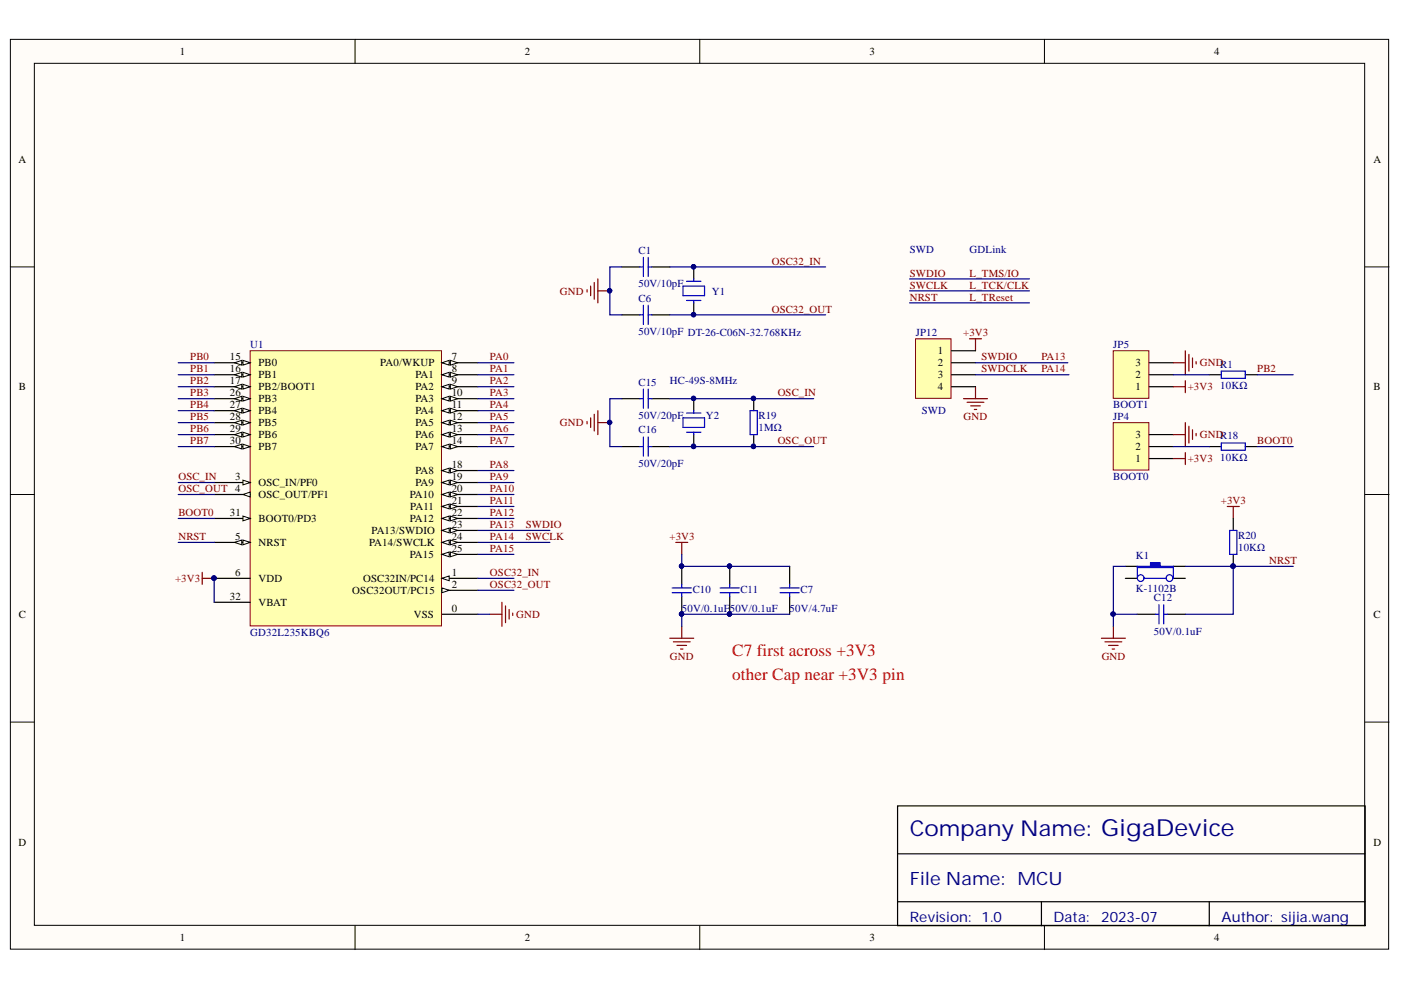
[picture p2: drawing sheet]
<svg xmlns="http://www.w3.org/2000/svg" width="297mm" height="210mm" viewBox="0 0 297 210" stroke-linecap="round" stroke-linejoin="round" font-family="sans-serif">
<defs><g id="words">
<text font-size="4.6" fill="#000080" x="192.9" y="177.3">Company Name: GigaDevice</text>
<text font-size="3.9" fill="#000080" x="192.9" y="187.7">File Name: MCU</text>
<g font-size="3.6" fill="#f00">
<text x="155.2" y="139.1">C7 first across +3V3</text>
<text x="155.2" y="144.2">other Cap near +3V3 pin</text>
</g>
<g font-size="3" fill="#000080">
<text x="192.9" y="195.4">Revision: 1.0</text>
<text x="223.3" y="195.4">Data:</text>
<text x="233.5" y="195.4">2023-07</text>
<text x="259" y="195.4">Author: sijia.wang</text>
</g>
<g font-size="2.3">
<text x="38.2" y="11.7">1</text>
<text x="111.2" y="11.7">2</text>
<text x="184.3" y="11.7">3</text>
<text x="257.4" y="11.7">4</text>
<text x="3.9" y="34.5">A</text>
<text x="291.2" y="34.5">A</text>
<text x="48.7" y="76.4">15</text>
<text x="54.8" y="77.7">PB0</text>
<text x="80.6" y="77.7">PA0/WKUP</text>
<text x="95.8" y="76.4">7</text>
<text x="198.8" y="75.1">1</text>
<text x="198.8" y="77.7">2</text>
<text x="240.8" y="77.7">3</text>
<text x="4" y="82.8">B</text>
<text x="48.7" y="78.9">16</text>
<text x="48.7" y="81.5">17</text>
<text x="54.8" y="80.2">PB1</text>
<text x="54.8" y="82.8">PB2/BOOT1</text>
<text x="88.1" y="80.2">PA1</text>
<text x="88.1" y="82.8">PA2</text>
<text x="95.8" y="78.9">8</text>
<text x="95.8" y="81.5">9</text>
<text x="198.8" y="80.2">3</text>
<text x="198.8" y="82.8">4</text>
<text x="240.8" y="82.8">1</text>
<text x="240.8" y="80.2">2</text>
<text x="291.2" y="82.8">B</text>
<text x="48.7" y="84">26</text>
<text x="48.7" y="86.6">27</text>
<text x="48.7" y="89.1">28</text>
<text x="54.8" y="85.3">PB3</text>
<text x="54.8" y="87.8">PB4</text>
<text x="88.1" y="85.3">PA3</text>
<text x="88.1" y="87.8">PA4</text>
<text x="95.8" y="84">10</text>
<text x="95.8" y="86.6">11</text>
<text x="95.8" y="89.1">12</text>
<text x="48.7" y="91.6">29</text>
<text x="48.7" y="94.2">30</text>
<text x="54.8" y="90.4">PB5</text>
<text x="54.8" y="92.9">PB6</text>
<text x="54.8" y="95.4">PB7</text>
<text x="88.1" y="90.4">PA5</text>
<text x="88.1" y="92.9">PA6</text>
<text x="88.1" y="95.4">PA7</text>
<text x="95.8" y="91.6">13</text>
<text x="95.8" y="94.2">14</text>
<text x="240.8" y="95.4">2</text>
<text x="240.8" y="92.9">3</text>
<text x="49.8" y="101.8">3</text>
<text x="88.1" y="100.5">PA8</text>
<text x="95.8" y="101.8">19</text>
<text x="95.8" y="99.2">18</text>
<text x="240.8" y="98">1</text>
<text x="54.8" y="103">OSC_IN/PF0</text>
<text x="54.8" y="105.7">OSC_OUT/PF1</text>
<text x="86.9" y="105.7">PA10</text>
<text x="88.1" y="103">PA9</text>
<text x="95.8" y="104.4">20</text>
<text x="95.8" y="106.9">21</text>
<text x="48.7" y="109.5">31</text>
<text x="54.8" y="110.7">BOOT0/PD3</text>
<text x="78.8" y="113.3">PA13/SWDIO</text>
<text x="86.9" y="110.7">PA12</text>
<text x="87" y="108.2">PA11</text>
<text x="95.8" y="109.5">22</text>
<text x="95.8" y="112">23</text>
<text x="49.8" y="114.5">5</text>
<text x="54.8" y="115.8">NRST</text>
<text x="78.3" y="115.8">PA14/SWCLK</text>
<text x="86.9" y="118.3">PA15</text>
<text x="95.8" y="114.5">24</text>
<text x="95.8" y="117.1">25</text>
<text x="49.8" y="122.1">6</text>
<text x="54.8" y="123.4">VDD</text>
<text x="74.7" y="125.9">OSC32OUT/PC15</text>
<text x="77" y="123.4">OSC32IN/PC14</text>
<text x="95.8" y="122.1">1</text>
<text x="95.8" y="124.7">2</text>
<text x="4" y="131">C</text>
<text x="48.7" y="127.2">32</text>
<text x="54.8" y="128.5">VBAT</text>
<text x="87.7" y="131">VSS</text>
<text x="95.8" y="129.7">0</text>
<text x="291.2" y="131">C</text>
<text x="3.9" y="179.3">D</text>
<text x="291.2" y="179.3">D</text>
<text x="38.2" y="199.6">1</text>
<text x="111.2" y="199.6">2</text>
<text x="184.3" y="199.6">3</text>
<text x="257.4" y="199.6">4</text>
</g>
<g font-size="2.3" fill="#000080">
<text x="135.4" y="53.8">C1</text>
<text x="192.9" y="53.6">SWD</text>
<text x="205.6" y="53.6">GDLink</text>
<text x="135.4" y="60.9">50V/10pF</text>
<text x="135.4" y="64">C6</text>
<text x="150.9" y="62.5">Y1</text>
<text x="135.4" y="71.1">50V/10pF DT-26-C06N-32.768KHz</text>
<text x="194.2" y="71.3">JP12</text>
<text x="53" y="73.9">U1</text>
<text x="236" y="73.9">JP5</text>
<text x="135.4" y="81.7">C15</text>
<text x="142" y="81.5">HC-49S-8MHz</text>
<text x="258.7" y="82.5">10KΩ</text>
<text x="135.4" y="88.8">50V/20pF</text>
<text x="149.7" y="88.8">Y2</text>
<text x="160.8" y="88.8">R19</text>
<text x="195.4" y="87.8">SWD</text>
<text x="236" y="89.1">JP4</text>
<text x="236" y="86.6">BOOT1</text>
<text x="135.4" y="91.9">C16</text>
<text x="160.8" y="91.4">1MΩ</text>
<text x="135.4" y="99">50V/20pF</text>
<text x="236" y="101.8">BOOT0</text>
<text x="258.7" y="97.7">10KΩ</text>
<text x="240.9" y="118.6">K1</text>
<text x="262.5" y="114.3">R20</text>
<text x="262.5" y="116.8">10KΩ</text>
<text x="146.9" y="125.7">C10</text>
<text x="157" y="125.7">C11</text>
<text x="169.7" y="125.7">C7</text>
<text x="240.9" y="125.4">K-1102B</text>
<text x="144.6" y="129.7">50V/0.1uF</text>
<text x="154.7" y="129.7">50V/0.1uF</text>
<text x="167.4" y="129.7">50V/4.7uF</text>
<text x="244.7" y="127.5">C12</text>
<text x="53" y="134.8">GD32L235KBQ6</text>
<text x="244.7" y="134.6">50V/0.1uF</text>
</g>
<g font-size="2.3" fill="#800000">
<text x="163.6" y="56.1">OSC32_IN</text>
<text x="192.9" y="58.7">SWDIO</text>
<text x="205.6" y="58.7">L_TMS/IO</text>
<text x="118.7" y="62.5">GND</text>
<text x="192.9" y="61.2">SWCLK</text>
<text x="192.9" y="63.7">NRST</text>
<text x="205.6" y="61.2">L_TCK/CLK</text>
<text x="205.6" y="63.7">L_TReset</text>
<text x="163.6" y="66.3">OSC32_OUT</text>
<text x="204.2" y="71.3">+3V3</text>
<text x="40.4" y="76.4">PB0</text>
<text x="103.9" y="76.4">PA0</text>
<text x="208.1" y="76.4">SWDIO</text>
<text x="220.8" y="76.4">PA13</text>
<text x="254.4" y="77.7">GNDR1</text>
<text x="40.4" y="78.9">PB1</text>
<text x="40.4" y="81.5">PB2</text>
<text x="103.9" y="78.9">PA1</text>
<text x="103.9" y="81.5">PA2</text>
<text x="208.1" y="78.9">SWDCLK</text>
<text x="220.8" y="78.9">PA14</text>
<text x="251.8" y="82.8">+3V3</text>
<text x="266.6" y="78.9">PB2</text>
<text x="40.4" y="84">PB3</text>
<text x="40.4" y="86.6">PB4</text>
<text x="40.4" y="89.1">PB5</text>
<text x="103.9" y="84">PA3</text>
<text x="103.9" y="89.1">PA5</text>
<text x="103.9" y="86.6">PA4</text>
<text x="164.9" y="84">OSC_IN</text>
<text x="204.3" y="89.1">GND</text>
<text x="40.4" y="91.6">PB6</text>
<text x="40.4" y="94.2">PB7</text>
<text x="103.9" y="94.2">PA7</text>
<text x="103.9" y="91.6">PA6</text>
<text x="118.7" y="90.4">GND</text>
<text x="164.9" y="94.2">OSC_OUT</text>
<text x="254.4" y="92.9">GNDR18</text>
<text x="266.6" y="94.2">BOOT0</text>
<text x="37.8" y="101.8">OSC_IN</text>
<text x="103.9" y="101.8">PA9</text>
<text x="103.9" y="99.2">PA8</text>
<text x="251.8" y="98">+3V3</text>
<text x="37.8" y="104.4">OSC_OUT 4</text>
<text x="103.9" y="106.9">PA11</text>
<text x="103.9" y="104.4">PA10</text>
<text x="258.9" y="106.9">+3V3</text>
<text x="37.8" y="109.5">BOOT0</text>
<text x="103.9" y="112">PA13</text>
<text x="103.9" y="109.5">PA12</text>
<text x="111.5" y="112">SWDIO</text>
<text x="37.8" y="114.5">NRST</text>
<text x="103.9" y="114.5">PA14</text>
<text x="103.9" y="117.1">PA15</text>
<text x="111.5" y="114.5">SWCLK</text>
<text x="142" y="114.5">+3V3</text>
<text x="269.1" y="119.6">NRST</text>
<text x="37.1" y="123.4">+3V3</text>
<text x="103.9" y="122.1">OSC32_IN</text>
<text x="103.9" y="124.7">OSC32_OUT</text>
<text x="109.5" y="131">GND</text>
<text x="142" y="139.9">GND</text>
<text x="233.6" y="139.9">GND</text>
</g>
</g></defs>
<g fill="#fffcf8" stroke="#000" stroke-width=".21">
<path d="M2.2 8.3h292.2v192.9h-292.2z"/>
<path d="M7.3 13.4h282v182.8h-282z"/>
</g>
<path d="M75.3 8.3v5.1M148.4 8.3v5.1M221.4 8.3v5.1M2.2 56.6h5.1M289.4 56.6h5.1M2.2 104.8h5.1M289.4 104.8h5.1M2.2 153.1h5.1M289.4 153.1h5.1M75.3 196.3v5M148.4 196.3v5M221.4 196.3v5" fill="none" stroke="#000" stroke-width=".21"/>
<g fill="none" stroke="#000" stroke-width=".25">
<path d="M131.8 84.5h3.9M131.8 94.7h3.9M138.2 84.5h3.8M138.2 94.7h3.8M147.1 84.5v2.6M147.1 92.1v2.6M159.8 84.5v2.6M159.8 92.1v2.6M238.6 120.1h2.5M248.8 120.1h2.5M190.3 170.9h99.1v25.4h-99.1zM190.3 181h99.1"/>
<path d="M190.3 191.2h99.1M220.8 191.2v5.1M256.4 191.2v5.1"/>
</g>
<g fill="none" stroke="#00f" stroke-width=".25">
<path d="M135.7 84.5h.7M135.7 94.7h.7M136.4 82.5v4.1M136.4 92.7v4M137.4 84.5h.8M137.4 82.5v4.1M137.4 92.7v4M137.4 94.7h.8M144.8 88.6h4.6v2h-4.6zM145.6 87.6h3M145.6 91.6h3M147.1 87.1v.5"/>
<path d="M147.1 91.6v.5M159 87.1h1.6v5h-1.6z"/>
</g>
<g fill="#000080" stroke="#000080" stroke-width=".21">
<circle cx="147" cy="94.7" r=".46"/>
<circle cx="147" cy="84.5" r=".46"/>
<circle cx="159.7" cy="94.7" r=".46"/>
<circle cx="159.7" cy="84.5" r=".46"/>
<circle cx="129.2" cy="89.6" r=".46"/>
</g>
<path d="M124.5 89.4v.5M125.2 88.6v2M126 87.8v3.6M126.8 87.1v5M126.8 89.6h2.5" fill="none" stroke="#800000" stroke-width=".25"/>
<path d="M241.1 120.1h2.8v-.8h2.1v.8h2.8v.2h-7.7z" fill-rule="evenodd" fill="#00f"/>
<g fill="none" stroke="#00f" stroke-width=".25">
<path d="M258.9 93.9h5.1v1.6h-5.1zM260.7 112.5h1.5v5h-1.5zM241.1 120.1h2.8v-.8h2.1v.8h2.8v.2h-7.7zM241.1 120.1v2.5M242.7 122.6h4.5M245 130.2h.7M245.7 128.2v4.1M246.7 130.2h.8M246.7 128.2v4.1M248.8 120.1v2.5"/>
<circle cx="241.9" cy="122.6" r=".71"/>
<circle cx="248" cy="122.6" r=".71"/>
</g>
<path d="M256.4 94.7h2.5M264 94.7h2.6M261.5 109.9v2.6M261.5 117.5v2.6M238.6 122.6h2.5M241.1 130.2h3.9M247.5 130.2h3.8M248.8 122.6h2.5" fill="none" stroke="#000" stroke-width=".25"/>
<path d="M260.2 107.4h2.5M261.5 107.4v2.5M233.5 135.3h5.1M234.3 136.1h3.5M235 136.8h2.1M235.8 137.6h.5M236.1 132.8v2.5" fill="none" stroke="#800000" stroke-width=".25"/>
<circle cx="261.4" cy="120" r=".46" fill="#000080" stroke="#000080" stroke-width=".21"/>
<path d="M236 89.6h7.6v10.1h-7.6z" fill="#ffffb0" stroke="#800000" stroke-width=".21"/>
<path d="M256.4 79.5h2.5M264 79.5h2.6M243.7 97.2h5.1M243.7 94.7h5.1M243.7 92.1h5.1" fill="none" stroke="#000" stroke-width=".25"/>
<g fill="none" stroke="#800000" stroke-width=".25">
<path d="M248.8 92.1h2.5M248.8 97.2h2.5M251.3 89.6v5.1M251.3 96v2.5M252.1 90.4v3.5M252.8 91.1v2.1M253.6 91.9v.5M42.9 121.4v2.5M42.9 122.6h2.5M103.9 130.2h2.5M106.4 127.7v5.1M107.2 128.5v3.5"/>
<path d="M107.9 129.2v2.1M108.7 130v.5"/>
</g>
<circle cx="45.4" cy="122.6" r=".46" fill="#000080" stroke="#000080" stroke-width=".21"/>
<path d="M258.9 78.7h5.1v1.5h-5.1z" fill="none" stroke="#00f" stroke-width=".25"/>
<path d="M236 74.4h7.6v10.1h-7.6z" fill="#ffffb0" stroke="#800000" stroke-width=".21"/>
<path d="M243.7 79.5h5.1M243.7 76.9h5.1M243.7 82h5.1" fill="none" stroke="#000" stroke-width=".25"/>
<path d="M248.8 76.9h2.5M251.3 74.4v5.1M252.1 75.1v3.6M252.8 75.9v2M253.6 76.7v.5M248.8 82h2.5M251.3 80.7v2.6" fill="none" stroke="#800000" stroke-width=".25"/>
<path d="M53 74.4h40.6v58.3h-40.6z" fill="#ffffb0" stroke="#800000" stroke-width=".21"/>
<path d="M45.4 109.9h7.6" fill="none" stroke="#000" stroke-width=".25"/>
<path d="M51.5 109.4l1.5 .5-1.5 .5z" fill="#fffcf8"/>
<path d="M51.5 109.4l1.5 .5-1.5 .5z" fill="none" stroke="#000" stroke-width=".21"/>
<path d="M45.4 115h7.6" fill="none" stroke="#000" stroke-width=".25"/>
<path d="M51.5 114.5l1.5 .5-1.5 .5z" fill="#fffcf8"/>
<path d="M51.5 114.5l1.5 .5-1.5 .5z" fill="none" stroke="#000" stroke-width=".21"/>
<path d="M49.7 115l1.6-.5v1z" fill="#fffcf8"/>
<path d="M49.7 115l1.6-.5v1z" fill="none" stroke="#000" stroke-width=".21"/>
<path d="M45.4 102.3h7.6" fill="none" stroke="#000" stroke-width=".25"/>
<path d="M51.5 101.8l1.5 .5-1.5 .5z" fill="#fffcf8"/>
<path d="M51.5 101.8l1.5 .5-1.5 .5z" fill="none" stroke="#000" stroke-width=".21"/>
<path d="M45.4 104.8h7.6" fill="none" stroke="#000" stroke-width=".25"/>
<path d="M51.5 104.8l1.5-.5v1.1z" fill="#fffcf8"/>
<path d="M51.5 104.8l1.5-.5v1.1z" fill="none" stroke="#000" stroke-width=".21"/>
<path d="M93.7 76.9h7.6" fill="none" stroke="#000" stroke-width=".25"/>
<path d="M93.7 76.9l1.5-.5v1z" fill="#fffcf8"/>
<path d="M93.7 76.9l1.5-.5v1z" fill="none" stroke="#000" stroke-width=".21"/>
<path d="M95.5 76.4l1.5 .5-1.5 .5z" fill="#fffcf8"/>
<path d="M95.5 76.4l1.5 .5-1.5 .5z" fill="none" stroke="#000" stroke-width=".21"/>
<path d="M93.7 79.5h7.6" fill="none" stroke="#000" stroke-width=".25"/>
<path d="M93.7 79.5l1.5-.6v1.1z" fill="#fffcf8"/>
<path d="M93.7 79.5l1.5-.6v1.1z" fill="none" stroke="#000" stroke-width=".21"/>
<path d="M95.5 78.9l1.5 .6-1.5 .5z" fill="#fffcf8"/>
<path d="M95.5 78.9l1.5 .6-1.5 .5z" fill="none" stroke="#000" stroke-width=".21"/>
<path d="M93.7 104.8h7.6" fill="none" stroke="#000" stroke-width=".25"/>
<path d="M93.7 104.8l1.5-.5v1.1z" fill="#fffcf8"/>
<path d="M93.7 104.8l1.5-.5v1.1z" fill="none" stroke="#000" stroke-width=".21"/>
<path d="M95.5 104.3l1.5 .5-1.5 .6z" fill="#fffcf8"/>
<path d="M95.5 104.3l1.5 .5-1.5 .6z" fill="none" stroke="#000" stroke-width=".21"/>
<path d="M93.7 107.4h7.6" fill="none" stroke="#000" stroke-width=".25"/>
<path d="M93.7 107.4l1.5-.5v1z" fill="#fffcf8"/>
<path d="M93.7 107.4l1.5-.5v1z" fill="none" stroke="#000" stroke-width=".21"/>
<path d="M95.5 106.9l1.5 .5-1.5 .5z" fill="#fffcf8"/>
<path d="M95.5 106.9l1.5 .5-1.5 .5z" fill="none" stroke="#000" stroke-width=".21"/>
<path d="M93.7 109.9h7.6" fill="none" stroke="#000" stroke-width=".25"/>
<path d="M93.7 109.9l1.5-.5v1z" fill="#fffcf8"/>
<path d="M93.7 109.9l1.5-.5v1z" fill="none" stroke="#000" stroke-width=".21"/>
<path d="M95.5 109.4l1.5 .5-1.5 .5z" fill="#fffcf8"/>
<path d="M95.5 109.4l1.5 .5-1.5 .5z" fill="none" stroke="#000" stroke-width=".21"/>
<path d="M93.7 112.5h7.6" fill="none" stroke="#000" stroke-width=".25"/>
<path d="M93.7 112.5l1.5-.5v1z" fill="#fffcf8"/>
<path d="M93.7 112.5l1.5-.5v1z" fill="none" stroke="#000" stroke-width=".21"/>
<path d="M95.5 112l1.5 .5-1.5 .5z" fill="#fffcf8"/>
<path d="M95.5 112l1.5 .5-1.5 .5z" fill="none" stroke="#000" stroke-width=".21"/>
<path d="M93.7 115h7.6" fill="none" stroke="#000" stroke-width=".25"/>
<path d="M93.7 115l1.5-.5v1z" fill="#fffcf8"/>
<path d="M93.7 115l1.5-.5v1z" fill="none" stroke="#000" stroke-width=".21"/>
<path d="M95.5 114.5l1.5 .5-1.5 .5z" fill="#fffcf8"/>
<path d="M95.5 114.5l1.5 .5-1.5 .5z" fill="none" stroke="#000" stroke-width=".21"/>
<path d="M93.7 117.5h7.6" fill="none" stroke="#000" stroke-width=".25"/>
<path d="M93.7 117.5l1.5-.5v1.1z" fill="#fffcf8"/>
<path d="M93.7 117.5l1.5-.5v1.1z" fill="none" stroke="#000" stroke-width=".21"/>
<path d="M95.5 117l1.5 .5-1.5 .6z" fill="#fffcf8"/>
<path d="M95.5 117l1.5 .5-1.5 .6z" fill="none" stroke="#000" stroke-width=".21"/>
<path d="M93.7 82h7.6" fill="none" stroke="#000" stroke-width=".25"/>
<path d="M93.7 82l1.5-.5v1z" fill="#fffcf8"/>
<path d="M93.7 82l1.5-.5v1z" fill="none" stroke="#000" stroke-width=".21"/>
<path d="M95.5 81.5l1.5 .5-1.5 .5z" fill="#fffcf8"/>
<path d="M95.5 81.5l1.5 .5-1.5 .5z" fill="none" stroke="#000" stroke-width=".21"/>
<path d="M93.7 84.5h7.6" fill="none" stroke="#000" stroke-width=".25"/>
<path d="M93.7 84.5l1.5-.5v1z" fill="#fffcf8"/>
<path d="M93.7 84.5l1.5-.5v1z" fill="none" stroke="#000" stroke-width=".21"/>
<path d="M95.5 84l1.5 .5-1.5 .5z" fill="#fffcf8"/>
<path d="M95.5 84l1.5 .5-1.5 .5z" fill="none" stroke="#000" stroke-width=".21"/>
<path d="M93.7 87.1h7.6" fill="none" stroke="#000" stroke-width=".25"/>
<path d="M93.7 87.1l1.5-.5v1z" fill="#fffcf8"/>
<path d="M93.7 87.1l1.5-.5v1z" fill="none" stroke="#000" stroke-width=".21"/>
<path d="M95.5 86.6l1.5 .5-1.5 .5z" fill="#fffcf8"/>
<path d="M95.5 86.6l1.5 .5-1.5 .5z" fill="none" stroke="#000" stroke-width=".21"/>
<path d="M93.7 89.6h7.6" fill="none" stroke="#000" stroke-width=".25"/>
<path d="M93.7 89.6l1.5-.5v1z" fill="#fffcf8"/>
<path d="M93.7 89.6l1.5-.5v1z" fill="none" stroke="#000" stroke-width=".21"/>
<path d="M95.5 89.1l1.5 .5-1.5 .5z" fill="#fffcf8"/>
<path d="M95.5 89.1l1.5 .5-1.5 .5z" fill="none" stroke="#000" stroke-width=".21"/>
<path d="M93.7 92.1h7.6" fill="none" stroke="#000" stroke-width=".25"/>
<path d="M93.7 92.1l1.5-.5v1.1z" fill="#fffcf8"/>
<path d="M93.7 92.1l1.5-.5v1.1z" fill="none" stroke="#000" stroke-width=".21"/>
<path d="M95.5 91.6l1.5 .5-1.5 .6z" fill="#fffcf8"/>
<path d="M95.5 91.6l1.5 .5-1.5 .6z" fill="none" stroke="#000" stroke-width=".21"/>
<path d="M93.7 94.7h7.6" fill="none" stroke="#000" stroke-width=".25"/>
<path d="M93.7 94.7l1.5-.5v1z" fill="#fffcf8"/>
<path d="M93.7 94.7l1.5-.5v1z" fill="none" stroke="#000" stroke-width=".21"/>
<path d="M95.5 94.2l1.5 .5-1.5 .5z" fill="#fffcf8"/>
<path d="M95.5 94.2l1.5 .5-1.5 .5z" fill="none" stroke="#000" stroke-width=".21"/>
<path d="M93.7 102.3h7.6" fill="none" stroke="#000" stroke-width=".25"/>
<path d="M93.7 102.3l1.5-.5v1z" fill="#fffcf8"/>
<path d="M93.7 102.3l1.5-.5v1z" fill="none" stroke="#000" stroke-width=".21"/>
<path d="M95.5 101.8l1.5 .5-1.5 .5z" fill="#fffcf8"/>
<path d="M95.5 101.8l1.5 .5-1.5 .5z" fill="none" stroke="#000" stroke-width=".21"/>
<path d="M45.4 76.9h7.6" fill="none" stroke="#000" stroke-width=".25"/>
<path d="M51.5 76.4l1.5 .5-1.5 .5z" fill="#fffcf8"/>
<path d="M51.5 76.4l1.5 .5-1.5 .5z" fill="none" stroke="#000" stroke-width=".21"/>
<path d="M49.7 76.9l1.6-.5v1z" fill="#fffcf8"/>
<path d="M49.7 76.9l1.6-.5v1z" fill="none" stroke="#000" stroke-width=".21"/>
<path d="M45.4 79.5h7.6" fill="none" stroke="#000" stroke-width=".25"/>
<path d="M51.5 78.9l1.5 .6-1.5 .5z" fill="#fffcf8"/>
<path d="M51.5 78.9l1.5 .6-1.5 .5z" fill="none" stroke="#000" stroke-width=".21"/>
<path d="M49.7 79.5l1.6-.6v1.1z" fill="#fffcf8"/>
<path d="M49.7 79.5l1.6-.6v1.1z" fill="none" stroke="#000" stroke-width=".21"/>
<path d="M45.4 84.5h7.6" fill="none" stroke="#000" stroke-width=".25"/>
<path d="M51.5 84l1.5 .5-1.5 .5z" fill="#fffcf8"/>
<path d="M51.5 84l1.5 .5-1.5 .5z" fill="none" stroke="#000" stroke-width=".21"/>
<path d="M49.7 84.5l1.6-.5v1z" fill="#fffcf8"/>
<path d="M49.7 84.5l1.6-.5v1z" fill="none" stroke="#000" stroke-width=".21"/>
<path d="M45.4 87.1h7.6" fill="none" stroke="#000" stroke-width=".25"/>
<path d="M51.5 86.6l1.5 .5-1.5 .5z" fill="#fffcf8"/>
<path d="M51.5 86.6l1.5 .5-1.5 .5z" fill="none" stroke="#000" stroke-width=".21"/>
<path d="M49.7 87.1l1.6-.5v1z" fill="#fffcf8"/>
<path d="M49.7 87.1l1.6-.5v1z" fill="none" stroke="#000" stroke-width=".21"/>
<path d="M45.4 89.6h7.6" fill="none" stroke="#000" stroke-width=".25"/>
<path d="M51.5 89.1l1.5 .5-1.5 .5z" fill="#fffcf8"/>
<path d="M51.5 89.1l1.5 .5-1.5 .5z" fill="none" stroke="#000" stroke-width=".21"/>
<path d="M49.7 89.6l1.6-.5v1z" fill="#fffcf8"/>
<path d="M49.7 89.6l1.6-.5v1z" fill="none" stroke="#000" stroke-width=".21"/>
<path d="M45.4 92.1h7.6" fill="none" stroke="#000" stroke-width=".25"/>
<path d="M51.5 91.6l1.5 .5-1.5 .6z" fill="#fffcf8"/>
<path d="M51.5 91.6l1.5 .5-1.5 .6z" fill="none" stroke="#000" stroke-width=".21"/>
<path d="M49.7 92.1l1.6-.5v1.1z" fill="#fffcf8"/>
<path d="M49.7 92.1l1.6-.5v1.1z" fill="none" stroke="#000" stroke-width=".21"/>
<path d="M45.4 94.7h7.6" fill="none" stroke="#000" stroke-width=".25"/>
<path d="M51.5 94.2l1.5 .5-1.5 .5z" fill="#fffcf8"/>
<path d="M51.5 94.2l1.5 .5-1.5 .5z" fill="none" stroke="#000" stroke-width=".21"/>
<path d="M49.7 94.7l1.6-.5v1z" fill="#fffcf8"/>
<path d="M49.7 94.7l1.6-.5v1z" fill="none" stroke="#000" stroke-width=".21"/>
<path d="M45.4 82h7.6M45.4 122.6h7.6M45.4 127.7h7.6M93.7 130.2h7.6" fill="none" stroke="#000" stroke-width=".25"/>
<circle cx="45.4" cy="122.6" r=".46" fill="#000080" stroke="#000080" stroke-width=".21"/>
<path d="M51.5 81.5l1.5 .5-1.5 .5z" fill="#fffcf8"/>
<path d="M51.5 81.5l1.5 .5-1.5 .5z" fill="none" stroke="#000" stroke-width=".21"/>
<path d="M49.7 82l1.6-.5v1z" fill="#fffcf8"/>
<path d="M49.7 82l1.6-.5v1z" fill="none" stroke="#000" stroke-width=".21"/>
<path d="M93.7 99.8h7.6" fill="none" stroke="#000" stroke-width=".25"/>
<path d="M93.7 99.8l1.5-.5v1z" fill="#fffcf8"/>
<path d="M93.7 99.8l1.5-.5v1z" fill="none" stroke="#000" stroke-width=".21"/>
<path d="M95.5 99.3l1.5 .5-1.5 .5z" fill="#fffcf8"/>
<path d="M95.5 99.3l1.5 .5-1.5 .5z" fill="none" stroke="#000" stroke-width=".21"/>
<path d="M93.7 122.6h7.6" fill="none" stroke="#000" stroke-width=".25"/>
<path d="M93.7 122.6l1.5-.5v1z" fill="#fffcf8"/>
<path d="M93.7 122.6l1.5-.5v1z" fill="none" stroke="#000" stroke-width=".21"/>
<path d="M93.7 125.2h7.6" fill="none" stroke="#000" stroke-width=".25"/>
<path d="M93.7 124.7l1.5 .5-1.5 .5z" fill="#fffcf8"/>
<path d="M93.7 124.7l1.5 .5-1.5 .5z" fill="none" stroke="#000" stroke-width=".21"/>
<g fill="#000080" stroke="#000080" stroke-width=".21">
<circle cx="45.4" cy="122.6" r=".46"/>
<circle cx="129.2" cy="61.6" r=".46"/>
<circle cx="147" cy="66.7" r=".46"/>
<circle cx="147" cy="56.5" r=".46"/>
<circle cx="129.2" cy="89.6" r=".46"/>
<circle cx="147" cy="84.5" r=".46"/>
<circle cx="159.7" cy="84.5" r=".46"/>
<circle cx="147" cy="94.7" r=".46"/>
<circle cx="159.7" cy="94.7" r=".46"/>
<circle cx="236" cy="130.2" r=".46"/>
<circle cx="261.4" cy="120" r=".46"/>
<circle cx="144.5" cy="130.2" r=".46"/>
<circle cx="144.5" cy="120" r=".46"/>
<circle cx="154.7" cy="130.2" r=".46"/>
<circle cx="154.7" cy="120" r=".46"/>
</g>
<g fill="none" stroke="#800000" stroke-width=".25">
<path d="M126 59.9v3.6M126.8 59.1v5.1M124.5 61.4v.5M125.2 60.7v2M126.8 61.7h2.5M205.6 71.8h2.5M206.8 71.8v2.6M204.3 84.5h5.1M205 85.3h3.6M205.8 86.1h2M206.6 86.8h.5M206.8 82v2.5"/>
<path d="M143.3 115h2.5M144.5 115v2.5M142 135.3h5.1M142.8 136.1h3.5M143.5 136.8h2.1M144.3 137.6h.5M144.5 132.8v2.5"/>
</g>
<path d="M131.8 56.6h3.9M138.2 56.6h3.8M147.1 56.6v2.5M131.8 66.8h3.9M138.2 66.8h3.8M147.1 64.2v2.6M144.5 120.1v3.8M144.5 126.4v3.8M154.7 120.1v3.8M154.7 126.4v3.8M167.4 120.1v3.8M167.4 126.4v3.8" fill="none" stroke="#000" stroke-width=".25"/>
<g fill="none" stroke="#00f" stroke-width=".25">
<path d="M135.7 56.6h.7M136.4 54.6v4M137.4 56.6h.8M137.4 54.6v4M145.6 59.6h3M147.1 59.1v.5M135.7 66.8h.7M136.4 64.7v4.1M137.4 64.7v4.1M137.4 66.8h.8M144.8 60.7h4.6v2h-4.6zM145.6 63.7h3"/>
<path d="M147.1 63.7v.5M142.5 124.7h4.1M142.5 125.7h4.1M144.5 123.9v.8M144.5 125.7v.7M152.7 124.7h4M152.7 125.7h4M154.7 123.9v.8M154.7 125.7v.7M165.4 124.7h4.1M165.4 125.7h4.1M167.4 123.9v.8"/>
<path d="M167.4 125.7v.7"/>
</g>
<g fill="none" stroke="#000080" stroke-width=".25">
<path d="M131.8 56.6h-2.5v10.2h2.5M142 56.6h33.1M192.8 59.1h25.5M37.8 76.9h7.6M37.8 79.5h7.6M101.3 76.9h7.7M101.3 79.5h7.7M142 66.8h33.1M192.8 64.2h25.5M192.8 61.7h25.5M248.8 79.5h7.6M266.6 79.5h7.6"/>
<path d="M37.8 94.7h7.6M37.8 82h7.6M37.8 84.5h7.6M37.8 92.1h7.6M37.8 89.6h7.6M37.8 87.1h7.6M101.3 94.7h7.7M101.3 82h7.7M101.3 84.5h7.7M101.3 92.1h7.7M101.3 89.6h7.7M101.3 87.1h7.7"/>
<path d="M101.3 99.8h7.7M131.8 84.5h-2.5v10.2h2.5M142 84.5h30.5M142 94.7h30.5M248.8 94.7h7.6M266.6 94.7h7.6M37.8 102.3h7.6M37.8 104.8h7.6M37.8 115h7.6M37.8 109.9h7.6M101.3 102.3h7.7M101.3 104.8h7.7"/>
<path d="M101.3 115h15.3M101.3 109.9h7.7M101.3 117.5h7.7M101.3 107.4h7.7M101.3 112.5h15.3M144.5 117.5v2.6h22.9M45.4 122.6v5.1M101.3 130.2h2.6M101.3 122.6h7.7M101.3 125.2h7.7M167.4 130.2h-22.9v2.6M236.1 130.2h5"/>
<path d="M238.6 120.1h-2.5v12.7M251.3 120.1h22.9M261.5 120.1v10.1h-10.2"/>
</g>
<path d="M194.1 71.8h7.5v12.7h-7.5z" fill="#ffffb0" stroke="#800000" stroke-width=".21"/>
<path d="M201.7 74.4h5.1M201.7 76.9h5.1M201.7 79.5h5.1M201.7 82h5.1" fill="none" stroke="#000" stroke-width=".25"/>
<path d="M206.8 79.5h19.9M206.8 76.9h19.6" fill="none" stroke="#000080" stroke-width=".25"/>
<use href="#words"/>
</svg>
